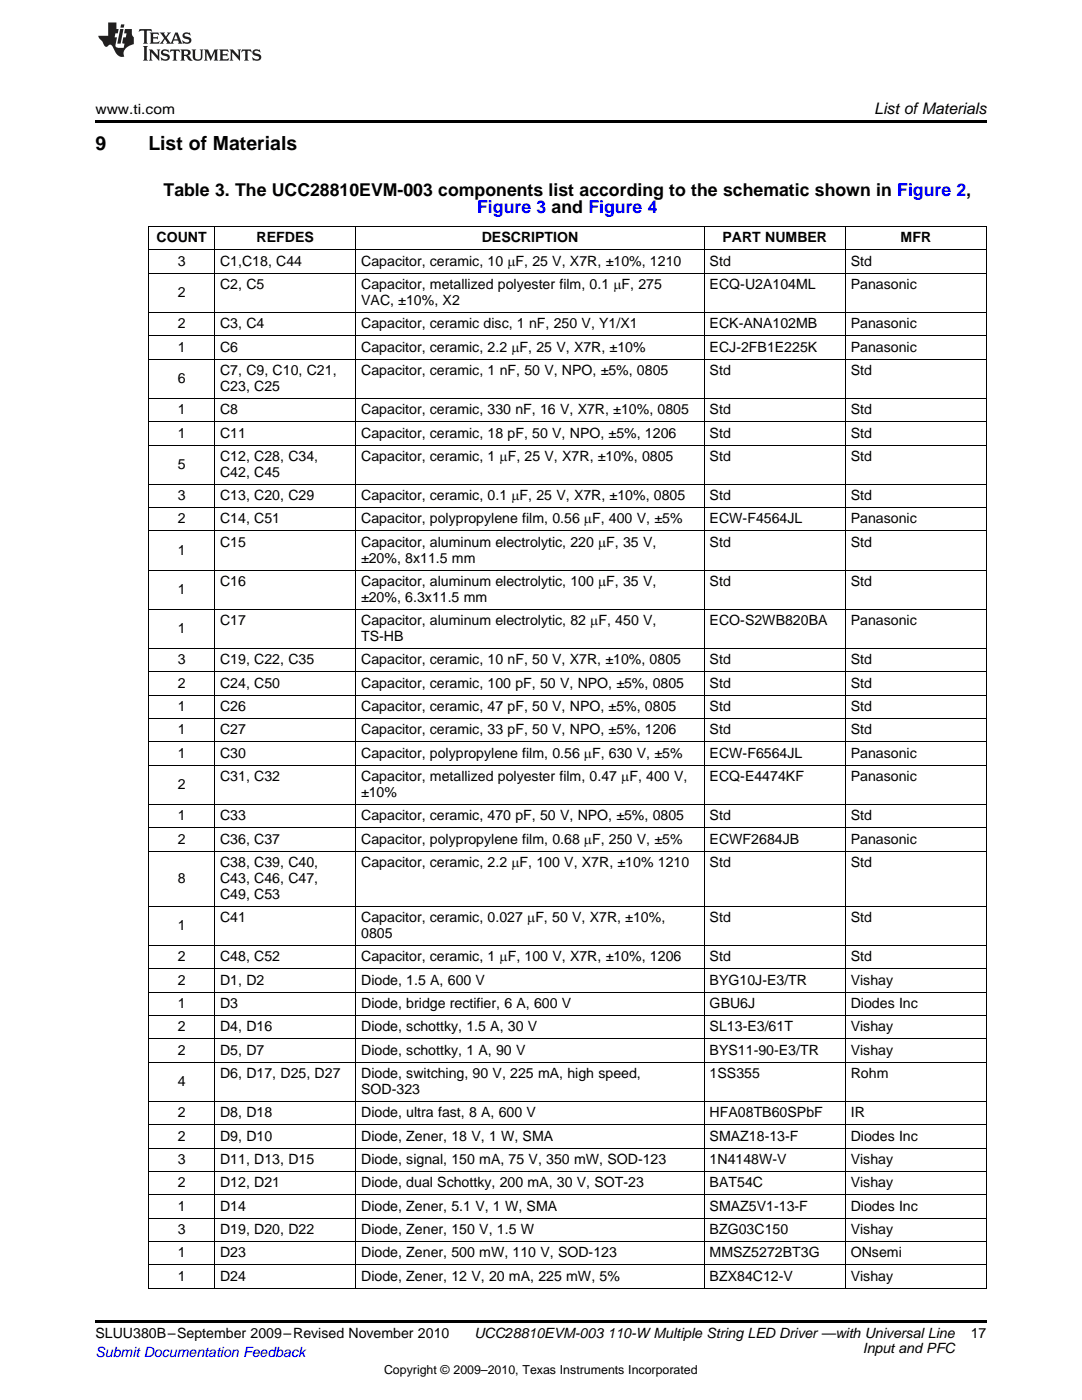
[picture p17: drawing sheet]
<svg xmlns="http://www.w3.org/2000/svg" width="216mm" height="279mm" viewBox="0 0 216 279" stroke-linecap="round" stroke-linejoin="round" font-family="sans-serif">
<defs><g id="words">
<g font-size="3.9">
<text x="19" y="30">9</text>
<text x="29.6" y="30">List of Materials</text>
</g>
<text font-size="3.5" x="32.6" y="39.1">Table 3. The UCC28810EVM-003 components list according to the schematic shown in Figure 2,</text>
<text font-size="3.5" fill="#00f" x="95.2" y="42.6">Figure 3 and Figure 4</text>
<text font-size="3.2" x="174.4" y="22.7">List ofMaterials</text>
<g font-size="2.8">
<text x="19" y="22.7">www.ti.com</text>
<text x="31.2" y="48.4">COUNT</text>
<text x="35.5" y="53">3</text>
<text x="43.9" y="53">C1,C18, C44</text>
<text x="51.2" y="48.4">REFDES</text>
<text x="72.1" y="53">Capacitor, ceramic, 10 mF, 25 V, X7R, ±10%, 1210</text>
<text x="96.1" y="48.4">DESCRIPTION</text>
<text x="141.6" y="53">Std</text>
<text x="144.1" y="48.4">PART NUMBER</text>
<text x="169.8" y="53">Std</text>
<text x="179.7" y="48.4">MFR</text>
<text x="35.5" y="59.3">2</text>
<text x="43.9" y="57.7">C2, C5</text>
<text x="72.1" y="57.7">Capacitor, metallized polyester film, 0.1 mF, 275</text>
<text x="141.6" y="57.7">ECQ-U2A104ML</text>
<text x="169.8" y="57.7">Panasonic</text>
<text x="35.5" y="65.5">2</text>
<text x="43.9" y="65.5">C3, C4</text>
<text x="72.1" y="60.9">VAC, ±10%, X2</text>
<text x="72.1" y="65.5">Capacitor, ceramic disc, 1 nF, 250 V, Y1/X1</text>
<text x="141.6" y="65.5">ECK-ANA102MB</text>
<text x="169.8" y="65.5">Panasonic</text>
<text x="35.5" y="70.2">1</text>
<text x="43.9" y="70.2">C6</text>
<text x="72.1" y="70.2">Capacitor, ceramic, 2.2 mF, 25 V, X7R, ±10%</text>
<text x="141.6" y="70.2">ECJ-2FB1E225K</text>
<text x="169.8" y="70.2">Panasonic</text>
<text x="35.5" y="76.4">6</text>
<text x="43.9" y="74.8">C7, C9, C10, C21,</text>
<text x="43.9" y="78">C23, C25</text>
<text x="72.1" y="74.8">Capacitor, ceramic, 1 nF, 50 V, NPO, ±5%, 0805</text>
<text x="141.6" y="74.8">Std</text>
<text x="169.8" y="74.8">Std</text>
<text x="35.5" y="82.7">1</text>
<text x="43.9" y="82.7">C8</text>
<text x="72.1" y="82.7">Capacitor, ceramic, 330 nF, 16 V, X7R, ±10%, 0805</text>
<text x="141.6" y="82.7">Std</text>
<text x="169.8" y="82.7">Std</text>
<text x="35.5" y="87.3">1</text>
<text x="43.9" y="87.3">C11</text>
<text x="72.1" y="87.3">Capacitor, ceramic, 18 pF, 50 V, NPO, ±5%, 1206</text>
<text x="141.6" y="87.3">Std</text>
<text x="169.8" y="87.3">Std</text>
<text x="35.5" y="93.6">5</text>
<text x="43.9" y="92">C12, C28, C34,</text>
<text x="43.9" y="95.1">C42, C45</text>
<text x="72.1" y="92">Capacitor, ceramic, 1 mF, 25 V, X7R, ±10%, 0805</text>
<text x="141.6" y="92">Std</text>
<text x="169.8" y="92">Std</text>
<text x="35.5" y="99.8">3</text>
<text x="43.9" y="99.8">C13, C20, C29</text>
<text x="72.1" y="99.8">Capacitor, ceramic, 0.1 mF, 25 V, X7R, ±10%, 0805</text>
<text x="141.6" y="99.8">Std</text>
<text x="169.8" y="99.8">Std</text>
<text x="35.5" y="104.5">2</text>
<text x="43.9" y="104.5">C14, C51</text>
<text x="72.1" y="104.5">Capacitor, polypropylene film, 0.56 mF, 400 V, ±5%</text>
<text x="141.6" y="104.5">ECW-F4564JL</text>
<text x="169.8" y="104.5">Panasonic</text>
<text x="35.5" y="110.7">1</text>
<text x="43.9" y="109.1">C15</text>
<text x="72.1" y="109.1">Capacitor, aluminum electrolytic, 220 mF, 35 V,</text>
<text x="72.1" y="112.3">±20%, 8x11.5 mm</text>
<text x="141.6" y="109.1">Std</text>
<text x="169.8" y="109.1">Std</text>
<text x="35.5" y="118.5">1</text>
<text x="43.9" y="116.9">C16</text>
<text x="72.1" y="116.9">Capacitor, aluminum electrolytic, 100 mF, 35 V,</text>
<text x="141.6" y="116.9">Std</text>
<text x="169.8" y="116.9">Std</text>
<text x="43.9" y="124.8">C17</text>
<text x="72.1" y="120.1">±20%, 6.3x11.5 mm</text>
<text x="72.1" y="124.8">Capacitor, aluminum electrolytic, 82 mF, 450 V,</text>
<text x="141.6" y="124.8">ECO-S2WB820BA</text>
<text x="169.8" y="124.8">Panasonic</text>
<text x="35.5" y="126.4">1</text>
<text x="72.1" y="128">TS-HB</text>
<text x="35.5" y="132.6">3</text>
<text x="35.5" y="137.3">2</text>
<text x="43.9" y="132.6">C19, C22, C35</text>
<text x="43.9" y="137.3">C24, C50</text>
<text x="72.1" y="132.6">Capacitor, ceramic, 10 nF, 50 V, X7R, ±10%, 0805</text>
<text x="72.1" y="137.3">Capacitor, ceramic, 100 pF, 50 V, NPO, ±5%, 0805</text>
<text x="141.6" y="132.6">Std</text>
<text x="141.6" y="137.3">Std</text>
<text x="169.8" y="132.6">Std</text>
<text x="169.8" y="137.3">Std</text>
<text x="35.5" y="141.9">1</text>
<text x="43.9" y="141.9">C26</text>
<text x="72.1" y="141.9">Capacitor, ceramic, 47 pF, 50 V, NPO, ±5%, 0805</text>
<text x="141.6" y="141.9">Std</text>
<text x="169.8" y="141.9">Std</text>
<text x="35.5" y="146.6">1</text>
<text x="43.9" y="146.6">C27</text>
<text x="72.1" y="146.6">Capacitor, ceramic, 33 pF, 50 V, NPO, ±5%, 1206</text>
<text x="141.6" y="146.6">Std</text>
<text x="169.8" y="146.6">Std</text>
<text x="35.5" y="151.2">1</text>
<text x="43.9" y="151.2">C30</text>
<text x="43.9" y="155.9">C31, C32</text>
<text x="72.1" y="151.2">Capacitor, polypropylene film, 0.56 mF, 630 V, ±5%</text>
<text x="72.1" y="155.9">Capacitor, metallized polyester film, 0.47 mF, 400 V,</text>
<text x="141.6" y="151.2">ECW-F6564JL</text>
<text x="141.6" y="155.9">ECQ-E4474KF</text>
<text x="169.8" y="151.2">Panasonic</text>
<text x="169.8" y="155.9">Panasonic</text>
<text x="35.5" y="157.5">2</text>
<text x="72.1" y="159.1">±10%</text>
<text x="35.5" y="163.7">1</text>
<text x="43.9" y="163.7">C33</text>
<text x="72.1" y="163.7">Capacitor, ceramic, 470 pF, 50 V, NPO, ±5%, 0805</text>
<text x="141.6" y="163.7">Std</text>
<text x="169.8" y="163.7">Std</text>
<text x="35.5" y="168.4">2</text>
<text x="43.9" y="168.4">C36, C37</text>
<text x="43.9" y="173">C38, C39, C40,</text>
<text x="72.1" y="168.4">Capacitor, polypropylene film, 0.68 mF, 250 V, ±5%</text>
<text x="72.1" y="173">Capacitor, ceramic, 2.2 mF, 100 V, X7R, ±10% 1210</text>
<text x="141.6" y="168.4">ECWF2684JB</text>
<text x="141.6" y="173">Std</text>
<text x="169.8" y="168.4">Panasonic</text>
<text x="169.8" y="173">Std</text>
<text x="35.5" y="176.2">8</text>
<text x="43.9" y="176.2">C43, C46, C47,</text>
<text x="43.9" y="179.4">C49, C53</text>
<text x="35.5" y="185.6">1</text>
<text x="43.9" y="184">C41</text>
<text x="72.1" y="184">Capacitor, ceramic, 0.027 mF, 50 V, X7R, ±10%,</text>
<text x="141.6" y="184">Std</text>
<text x="169.8" y="184">Std</text>
<text x="35.5" y="191.9">2</text>
<text x="43.9" y="191.9">C48, C52</text>
<text x="72.1" y="187.2">0805</text>
<text x="72.1" y="191.9">Capacitor, ceramic, 1 mF, 100 V, X7R, ±10%, 1206</text>
<text x="141.6" y="191.9">Std</text>
<text x="169.8" y="191.9">Std</text>
<text x="35.5" y="196.5">2</text>
<text x="43.9" y="196.5">D1, D2</text>
<text x="72.1" y="196.5">Diode, 1.5 A, 600 V</text>
<text x="141.6" y="196.5">BYG10J-E3/TR</text>
<text x="169.8" y="196.5">Vishay</text>
<text x="35.5" y="201.2">1</text>
<text x="43.9" y="201.2">D3</text>
<text x="72.1" y="201.2">Diode, bridge rectifier, 6 A, 600 V</text>
<text x="141.6" y="201.2">GBU6J</text>
<text x="169.8" y="201.2">Diodes Inc</text>
<text x="35.5" y="205.8">2</text>
<text x="43.9" y="205.8">D4, D16</text>
<text x="72.1" y="205.8">Diode, schottky, 1.5 A, 30 V</text>
<text x="141.6" y="205.8">SL13-E3/61T</text>
<text x="169.8" y="205.8">Vishay</text>
<text x="35.5" y="210.5">2</text>
<text x="43.9" y="210.5">D5, D7</text>
<text x="43.9" y="215.2">D6, D17, D25, D27</text>
<text x="72.1" y="210.5">Diode, schottky, 1 A, 90 V</text>
<text x="72.1" y="215.2">Diode, switching, 90 V, 225 mA, high speed,</text>
<text x="141.6" y="210.5">BYS11-90-E3/TR</text>
<text x="141.6" y="215.2">1SS355</text>
<text x="169.8" y="210.5">Vishay</text>
<text x="169.8" y="215.2">Rohm</text>
<text x="35.5" y="216.7">4</text>
<text x="72.1" y="218.3">SOD-323</text>
<text x="35.5" y="223">2</text>
<text x="35.5" y="227.6">2</text>
<text x="43.9" y="223">D8, D18</text>
<text x="43.9" y="227.6">D9, D10</text>
<text x="72.1" y="223">Diode, ultra fast, 8 A, 600 V</text>
<text x="72.1" y="227.6">Diode, Zener, 18 V, 1 W, SMA</text>
<text x="141.6" y="223">HFA08TB60SPbF</text>
<text x="141.6" y="227.6">SMAZ18-13-F</text>
<text x="169.8" y="223">IR</text>
<text x="169.8" y="227.6">Diodes Inc</text>
<text x="35.5" y="232.3">3</text>
<text x="43.9" y="232.3">D11, D13, D15</text>
<text x="72.1" y="232.3">Diode, signal, 150 mA, 75 V, 350 mW, SOD-123</text>
<text x="141.6" y="232.3">1N4148W-V</text>
<text x="169.8" y="232.3">Vishay</text>
<text x="35.5" y="237">2</text>
<text x="43.9" y="237">D12, D21</text>
<text x="72.1" y="237">Diode, dual Schottky, 200 mA, 30 V, SOT-23</text>
<text x="141.6" y="237">BAT54C</text>
<text x="169.8" y="237">Vishay</text>
<text x="35.5" y="241.6">1</text>
<text x="43.9" y="241.6">D14</text>
<text x="72.1" y="241.6">Diode, Zener, 5.1 V, 1 W, SMA</text>
<text x="141.6" y="241.6">SMAZ5V1-13-F</text>
<text x="169.8" y="241.6">Diodes Inc</text>
<text x="35.5" y="246.3">3</text>
<text x="35.5" y="250.9">1</text>
<text x="43.9" y="246.3">D19, D20, D22</text>
<text x="43.9" y="250.9">D23</text>
<text x="72.1" y="246.3">Diode, Zener, 150 V, 1.5 W</text>
<text x="72.1" y="250.9">Diode, Zener, 500 mW, 110 V, SOD-123</text>
<text x="141.6" y="246.3">BZG03C150</text>
<text x="141.6" y="250.9">MMSZ5272BT3G</text>
<text x="169.8" y="246.3">Vishay</text>
<text x="169.8" y="250.9">ONsemi</text>
<text x="35.5" y="255.6">1</text>
<text x="43.9" y="255.6">D24</text>
<text x="72.1" y="255.6">Diode, Zener, 12 V, 20 mA, 225 mW, 5%</text>
<text x="141.6" y="255.6">BZX84C12-V</text>
<text x="169.8" y="255.6">Vishay</text>
<text x="19" y="267.1">SLUU380B–September 2009–Revised November 2010</text>
<text x="94.7" y="267.1">UCC28810EVM-003</text>
<text x="121.2" y="267.1">110-WMultiple String LED Driver —with Universal Line</text>
<text x="172.2" y="269.9">Input and PFC</text>
<text x="193.7" y="267">17</text>
</g>
<text font-size="2.8" fill="#00f" x="19" y="270.8">Submit Documentation Feedback</text>
<text font-size="2.5" x="76.6" y="274.2">Copyright © 2009–2010, Texas Instruments Incorporated</text>
</g></defs>
<g fill="#231f20">
<path d="M27.8 5.8l-.1 .6 .5-.3h.5l.1 .2v2.1l-.3 .3h1l-.2-.3v-2.1v-.2h.6l.4 .3-.1-.6zM29.9 6.5l.2 .4v1.5l-.2 .3h1.8l.1-.5a1.04 1.04 0 0 1-1.2 .1v-.6h.5l.4 .2v-.7l-.4 .2h-.5v-.6h.8l.3 .2-.1-.5zM31.9 6.5l.9 1.1-1 1.1h.9l-.2-.2 .4-.7 .5 .7-.2 .2h1.5l-.2-.2 .1-.4h.9l.2 .4-.2 .2h.9l-.2-.3-.7-1.9h-.5l-.9 2.1-.8-1.1 .8-1h-.8l.2 .3-.4 .5-.4-.6 .2-.2zM35.1 6.9l.4 .9h-.8zM36.6 6.6a.63 .63 0 0 0-.2 .7 .63 .63 0 0 0 .6 .4l.6 .2 .2 .2a.75 .75 0 0 1-.8 .4 .75 .75 0 0 1-.6-.5l.1 .7 .2-.1a1.11 1.11 0 0 0 1.5-.5 1.13 1.13 0 0 0-1.3-.9v-.3a1.04 1.04 0 0 1 1.1 .2l-.1-.6-.2 .1-.5-.1zM28.5 9.2l.3 .3v2.2l-.3 .4h1l-.2-.4v-2.2l.2-.3zM29.7 9.9l.2 .3v1.5l-.2 .4h.7l-.2-.4v-1.3l1.6 1.7v-1.9l.2-.3h-.7l.2 .3v.9l-1.1-1.2zM32.3 10a.62 .62 0 0 0-.2 .7 .62 .62 0 0 0 .6 .4l.6 .2 .2 .2a.76 .76 0 0 1-.8 .4 .76 .76 0 0 1-.6-.5l.1 .7 .2-.1a1.11 1.11 0 0 0 1.5-.6 1.13 1.13 0 0 0-1.3-.8v-.3a1.04 1.04 0 0 1 1.1 .1l-.1-.5-.2 .1-.5-.2zM34 9.9l-.1 .6a.61 .61 0 0 1 .7-.3l.1 1.5-.3 .4h1l-.3-.4 .1-1.5a.63 .63 0 0 1 .7 .3l-.1-.6zM36 9.9l.2 .3v1.5l-.2 .4h.9l-.2-.2v-.7l.6 .2a.76 .76 0 0 0 1.1 .6l-1-.9a.58 .58 0 0 0 .6-.6 .58 .58 0 0 0-.5-.6zM36.7 10.2l.1-.1a.45 .45 0 0 1 .6 .1 .45 .45 0 0 1 .1 .5l-.8 .2zM38.2 9.9l.2 .2a2.17 2.17 0 0 0 .4 1.9 .99 .99 0 0 0 1.6-.7v-1.1l.2-.3h-.7l.1 .2a1.92 1.92 0 0 1-.1 1.7 .6 .6 0 0 1-1-.5v-1.1l.2-.3zM40.7 9.9l.2 .3v1.5l-.2 .4h.7l-.2-.4v-1.4l.8 1.8 .9-1.8v1.4l-.2 .4h.9l-.3-.4v-1.5l.3-.3h-.8l-.6 1.4-.7-1.4zM43.7 9.9l.3 .3v1.5l-.3 .4h1.9l.1-.6a1.04 1.04 0 0 1-1.3 .2v-.6h.6l.4 .1v-.6l-.4 .2h-.6l.1-.6h.7l.4 .2-.1-.5zM45.8 9.9l.2 .3v1.5l-.2 .4h.8l-.3-.4v-1.3l1.6 1.7v-1.9l.2-.3h-.7l.2 .3v.9l-1.1-1.2zM48.3 9.9l-.1 .6a.61 .61 0 0 1 .7-.3v1.5l-.2 .4h.9l-.2-.4v-1.5a.63 .63 0 0 1 .8 .3l-.1-.6zM50.6 10a.62 .62 0 0 0-.2 .7 .62 .62 0 0 0 .6 .4l.6 .2 .1 .2a.76 .76 0 0 1-.7 .4 .76 .76 0 0 1-.6-.5l.1 .7 .1-.1a1.11 1.11 0 0 0 1.5-.6 1.13 1.13 0 0 0-1.2-.8l-.1-.3a1.04 1.04 0 0 1 1.2 .1l-.2-.5-.1 .1-.5-.2z"/>
<path d="M21.6 4.5v2.6h-2l.1 .4 .8 .9a.91 .91 0 0 0 .9 .9 .56 .56 0 0 1 .5-.4 .56 .56 0 0 1 .5 .3l.4 .8a1.53 1.53 0 0 0 2 1.3 1.54 1.54 0 0 1 1-2.1l.9-.4-.1-1.4a1.52 1.52 0 0 1-.3-1.6h-1.4l-.1 .9h.5l-.2 .8h-.5l-.2 .9v.2l.4 .1-.1 .9a1.93 1.93 0 0 1-1.6-.3l.2-1.8h-.4l.1-.8h.5l.2-.9h-.5v-1.3zM24 5.8l-.6 2.9h.7l.5-2.9zM24.2 4.9l-.2 .6h.7l.1-.6z"/>
</g>
<path d="M19 24h177.8v.6h-177.8zM19 263.5h177.8v.6h-177.8z" fill="#000"/>
<g fill="none" stroke="#000" stroke-width=".2">
<path d="M29.6 54.5h167.2M29.6 49.9h167.2M29.6 45.2h167.2M29.7 45.3v211.8M42.8 45.3v211.8M71 45.3v211.8M140.5 45.3v211.8M168.6 45.3v211.8M196.8 45.3v211.8M29.6 79.5h167.2M29.6 71.7h167.2M29.6 67h167.2"/>
<path d="M29.6 62.4h167.2M29.6 96.6h167.2M29.6 88.8h167.2M29.6 84.2h167.2M29.6 113.8h167.2M29.6 106h167.2M29.6 101.3h167.2M29.6 138.8h167.2M29.6 134.1h167.2M29.6 129.5h167.2M29.6 121.6h167.2M29.6 152.7h167.2"/>
<path d="M29.6 148.1h167.2M29.6 143.4h167.2M29.6 169.9h167.2M29.6 165.2h167.2M29.6 160.6h167.2M29.6 198h167.2M29.6 193.4h167.2M29.6 188.7h167.2M29.6 180.9h167.2M29.6 219.8h167.2M29.6 212h167.2M29.6 207.3h167.2"/>
<path d="M29.6 202.7h167.2M29.6 238.5h167.2M29.6 233.8h167.2M29.6 229.1h167.2M29.6 224.5h167.2M29.6 257.1h167.2M29.6 252.4h167.2M29.6 247.8h167.2M29.6 243.1h167.2"/>
</g>
<use href="#words"/>
</svg>
